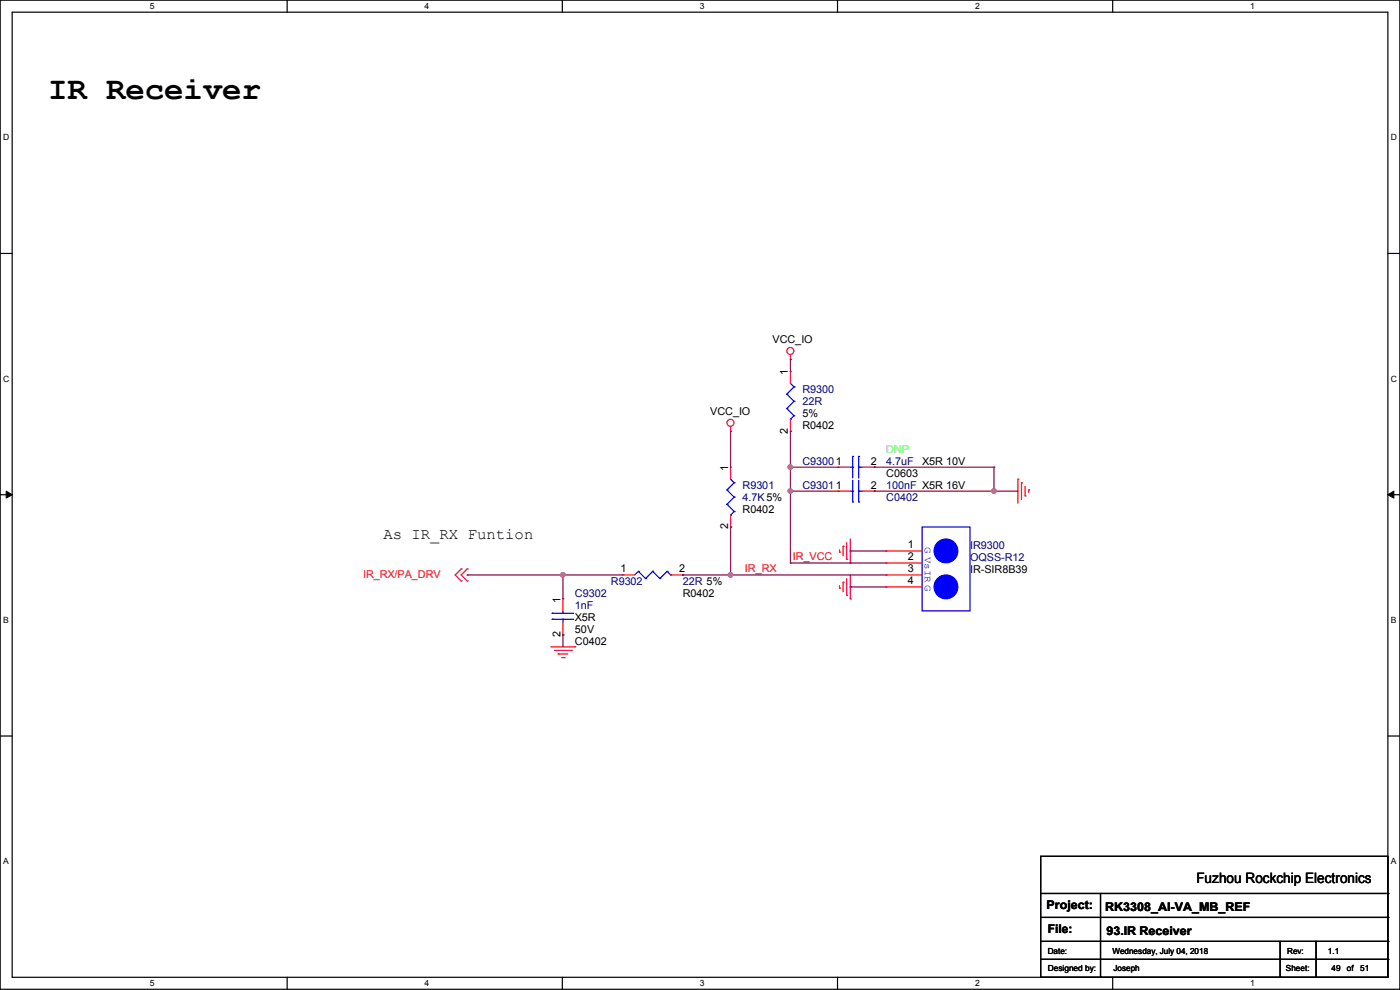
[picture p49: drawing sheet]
<svg xmlns="http://www.w3.org/2000/svg" width="297mm" height="210mm" viewBox="0 0 297 210" stroke-linecap="round" stroke-linejoin="round" font-family="sans-serif">
<defs><g id="words">
<text font-size="6.9" x="10.2" y="21">IR Receiver</text>
<text font-size="3.3" x="81.3" y="114.4">As IR_RX Funtion</text>
<text font-size="3" x="253.8" y="187.2">Fuzhou Rockchip Electronics</text>
<g font-size="2.5">
<text x="222" y="192.9">Project:</text>
<text x="222.3" y="198">File:</text>
<text x="234.5" y="193.2">RK3308_AI-VA_MB_REF</text>
<text x="234.7" y="198.2">93.IR Receiver</text>
</g>
<g font-size="2.3">
<text x="163.9" y="72.7">VCC_IO</text>
<text x="167.1" y="79.5" transform="rotate(-90 167.1 79.5)">1</text>
<text x="150.7" y="88">VCC_IO</text>
<text x="170.2" y="88.5">5%</text>
<text x="167.1" y="92" transform="rotate(-90 167.1 92)">2</text>
<text x="170.2" y="91">R0402</text>
<text x="154.4" y="99.9" transform="rotate(-90 154.4 99.9)">1</text>
<text x="184.7" y="98.6">2</text>
<text x="188" y="101.2">C0603</text>
<text x="195.6" y="98.6">X5R 10V</text>
<text x="184.7" y="103.6">2</text>
<text x="154.4" y="112.3" transform="rotate(-90 154.4 112.3)">2</text>
<text x="157.5" y="108.8">R0402</text>
<text x="192.6" y="116.3">1</text>
<text x="192.6" y="118.9">2</text>
<text x="131.6" y="121.4">1</text>
<text x="144.1" y="121.4">2</text>
<text x="192.6" y="121.4">3</text>
<text x="192.6" y="124">4</text>
<text x="205.8" y="121.5">IR-SIR8B39</text>
<text x="118.9" y="127.8" transform="rotate(-90 118.9 127.8)">1</text>
<text x="122" y="131.7">X5R</text>
<text x="144.8" y="126.6">R0402</text>
<text x="118.9" y="135.2" transform="rotate(-90 118.9 135.2)">2</text>
<text x="122" y="136.7">C0402</text>
<text x="122" y="134.2">50V</text>
</g>
<g font-size="2.3" fill="#000080">
<text x="170.2" y="83.4">R9300</text>
<text x="170.2" y="85.9">22R</text>
<text x="170.2" y="98.6">C93001</text>
<text x="188" y="98.6">4.7uF</text>
<text x="157.5" y="103.7">R9301</text>
<text x="157.5" y="106.3">4.7K5%</text>
<text x="170.2" y="103.7">C93011</text>
<text x="188" y="103.7">100nF X5R 16V</text>
<text x="188" y="106.3">C0402</text>
<text x="205.8" y="116.4">IR9300</text>
<text x="205.8" y="119">OQSS-R12</text>
<text x="129.6" y="124">R9302</text>
<text x="144.8" y="124">22R 5%</text>
<text x="122" y="126.6">C9302</text>
<text x="122" y="129.1">1nF</text>
</g>
<text font-size="2.3" fill="#0f0" x="188" y="96.1">DNP</text>
<g font-size="2.3" fill="#f00">
<text x="168.2" y="118.7">IR_VCC</text>
<text x="77" y="122.5">IR_RX/PA_DRV</text>
<text x="158" y="121.2">IR_RX</text>
</g>
<text font-size="2.1" fill="#00f" x="196.2" y="116.1" transform="rotate(90 196.2 116.1)">G VsIR G</text>
<g font-size="1.8">
<text x="31.8" y="1.9">5</text>
<text x="90.1" y="1.9">4</text>
<text x="148.5" y="1.9">3</text>
<text x="206.8" y="1.9">2</text>
<text x="265.2" y="1.9">1</text>
<text x=".7" y="29.8">D</text>
<text x="295.1" y="29.8">D</text>
<text x=".7" y="80.9">C</text>
<text x="295.1" y="80.9">C</text>
<text x=".7" y="132.1">B</text>
<text x="295.1" y="132.1">B</text>
<text x=".7" y="183.3">A</text>
<text x="295.1" y="183.3">A</text>
<text x="222.3" y="202.3">Date:</text>
<text x="236" y="202.3">Wednesday, July 04, 2018</text>
<text x="273.1" y="202.3">Rev:</text>
<text x="281.7" y="202.3">1.1</text>
<text x="31.8" y="209.2">5</text>
<text x="90.1" y="209.2">4</text>
<text x="148.5" y="209.2">3</text>
<text x="206.8" y="209.2">2</text>
<text x="222.3" y="205.9">Designed by:</text>
<text x="236.2" y="205.9">Joseph</text>
<text x="265.2" y="209.2">1</text>
<text x="272.8" y="205.9">Sheet:</text>
<text x="282.5" y="205.9">49</text>
<text x="285.7" y="205.9">of</text>
<text x="288.6" y="205.9">51</text>
</g>
</g></defs>
<path d="M0 0h297v209.8h-297zM2.6 2.6h291.8v204.7h-291.8z" fill="none" stroke="#000" stroke-width=".25"/>
<g fill="#fff">
<path d="M31.7 .3h1v2h-1z"/>
<path d="M31.7 207.6h1v2h-1z"/>
</g>
<path d="M60.9 0v2.6M60.9 207.3v2.5" fill="none" stroke="#000" stroke-width=".25"/>
<g fill="#fff">
<path d="M90.1 .3h1v2h-1z"/>
<path d="M90.1 207.6h1v2h-1z"/>
</g>
<path d="M119.3 0v2.6M119.3 207.3v2.5" fill="none" stroke="#000" stroke-width=".25"/>
<g fill="#fff">
<path d="M148.5 .3h.9v2h-.9z"/>
<path d="M148.5 207.6h.9v2h-.9z"/>
</g>
<path d="M177.7 0v2.6M177.7 207.3v2.5" fill="none" stroke="#000" stroke-width=".25"/>
<g fill="#fff">
<path d="M206.8 .3h1v2h-1z"/>
<path d="M206.8 207.6h1v2h-1z"/>
</g>
<path d="M236.1 0v2.6M236.1 207.3v2.5" fill="none" stroke="#000" stroke-width=".25"/>
<g fill="#fff">
<path d="M265.2 .3h1v2h-1z"/>
<path d="M265.2 207.6h1v2h-1z"/>
<path d="M.7 28.2h1.2v1.9h-1.2z"/>
<path d="M295.1 28.2h1.2v1.9h-1.2z"/>
<path d="M.7 79.3h1.2v2h-1.2z"/>
<path d="M295.1 79.3h1.2v2h-1.2z"/>
</g>
<path d="M0 53.8h2.6M294.4 53.8h2.6" fill="none" stroke="#000" stroke-width=".25"/>
<g fill="#fff">
<path d="M.7 130.5h1.2v2h-1.2z"/>
<path d="M295.1 130.5h1.1v2h-1.1z"/>
</g>
<path d="M0 104.9h2.6M294.4 104.9h2.6" fill="none" stroke="#000" stroke-width=".25"/>
<path d="M1.3 104.2l1.3 .7-1.3 .8zM294.4 104.9l1.3-.7v1.5z" fill="#000" stroke="#000" stroke-width=".21"/>
<g fill="#fff">
<path d="M.7 181.7h1.2v2h-1.2z"/>
<path d="M295.1 181.7h1.1v2h-1.1z"/>
</g>
<g fill="none" stroke="#000" stroke-width=".25">
<path d="M0 156.1h2.6M294.4 156.1h2.6M220.8 181.7h73.6v25.6h-73.6zM220.8 189.5h73.6M220.8 194.6h73.6M220.8 199.7h73.6M233.5 189.5v17.8M271.6 199.7v7.6M279.2 199.7v7.6M294.4 189.5h.1M294.4 194.6h.1M294.4 199.7h.1"/>
<path d="M220.8 203.5h73.6M233.5 207.3h.1M271.6 207.3h.1M279.2 207.3h.1M294.4 203.5h.1"/>
</g>
<g fill="none" stroke="#f00" stroke-width=".25">
<path d="M167.7 76.2h.1M167.7 78.8h.1M167.7 75.2v1M167.7 78.8v2.5M155 91.5h.1M155 99.1h.1M155 90.5v1M155 99.1v2.5M167.7 91.5h.1M167.7 88.9v2.6M177.8 99.1h.1M177.8 99.1h2.6"/>
<path d="M182.9 99.1h2.6M185.5 99.1h.1M155 111.8h.1M155 109.3v2.5M177.8 104.2h.1M177.8 104.2h2.6M178.1 117.1h.1M178.1 116.6v.5M178.9 115.9h.1M178.9 115.9v2M179.6 118.7h.1M179.6 115.1v3.6"/>
<path d="M180.4 119.4h.1M180.4 114.3v5.1M182.9 104.2h2.6M185.5 104.2h.1M188 116.9h.1M188 119.4h.1M188 116.9h7.6M188 119.4h7.6M215.9 101.6h.1M215.9 101.6v5.1M216.7 102.4h.1M216.7 102.4v3.6"/>
<path d="M217.5 105.2h.1M217.5 103.2v2M218.2 103.9h.1M218.2 103.9v.5M97.8 120.7h.1M97.8 123.2h.1M97.8 120.7l-1.2 1.3 1.2 1.2M99.1 120.7h.1M99.1 123.2h.1M99.1 120.7l-1.3 1.3 1.3 1.2M116.9 137.2h5.1M117.6 138h3.6"/>
<path d="M118.4 138.7h.1M118.4 138.7h2M119.2 139.5h.5M119.4 127h.1M119.4 134.7h.1M119.4 127v2.6M119.4 132.1v2.6M119.7 139.5h.1M121.2 138h.1M122 137.2h.1M132.1 122h.1M132.1 122h2.6"/>
<path d="M142.3 122h2.5M144.8 122h.1M178.1 124.8h.1M178.1 124.2v.6M178.9 123.5h.1M178.9 123.5v2M179.6 126.3h.1M179.6 122.7v3.6M180.4 127h.1M180.4 122v5M188 122h.1M188 124.5h.1"/>
<path d="M188 122h7.6M188 124.5h7.6"/>
<circle cx="167.7" cy="74.4" r=".74"/>
<circle cx="155" cy="89.7" r=".74"/>
</g>
<g fill="none" stroke="#00f" stroke-width=".25">
<path d="M166.9 83.6h.1M166.9 86.7h.1M166.9 83.6l1.5 1.5M166.9 86.7l1.5 1.5M167.7 88.9h.1M167.7 81.3l.7 .8M168.4 82.1h.1M168.4 85.1h.1M168.4 88.2h.1M168.4 88.2l-.7 .7M168.4 82.1l-1.5 1.5M168.4 85.1l-1.5 1.6"/>
<path d="M180.4 99.1h.5M180.9 99.1h.1M180.9 96.8h.1M180.9 96.8v4.6M182.2 96.8h.1M182.2 99.1h.1M182.2 99.1h.7M182.2 96.8v4.6M154.2 103.9h.1M154.2 107h.1M154.2 103.9l1.5 1.6M154.2 107l1.5 1.5"/>
<path d="M155 109.3h.1M155 101.6l.7 .8M155.7 102.4h.1M155.7 105.5h.1M155.7 108.5h.1M155.7 102.4l-1.5 1.5M155.7 105.5l-1.5 1.5M155.7 108.5l-.7 .8M180.4 104.2h.5M180.9 104.2h.1M180.9 106.5h.1M180.9 101.9v4.6"/>
<path d="M182.2 106.5h.1M182.2 104.2h.1M182.2 101.9v4.6M182.2 104.2h.7M195.6 111.8h10.2v17.8h-10.2zM117.1 131.4h.1M117.1 130.1h.1M117.1 131.4h4.6M117.1 130.1h4.6M119.4 130.1h.1M119.4 131.4h.1M119.4 129.6v.5"/>
<path d="M119.4 131.4v.7M135.4 121.2h.1M135.4 121.2l-.7 .8M135.4 121.2l1.5 1.5M136.9 122.7h.1M138.5 121.2h.1M138.5 121.2l-1.6 1.5M138.5 121.2l1.5 1.5M140 122.7h.1M141.5 121.2h.1M141.5 121.2l-1.5 1.5M141.5 121.2l.8 .8"/>
<path d="M142.3 122h.1"/>
</g>
<g fill="#00f" stroke="#00f" stroke-width=".25">
<circle cx="200.7" cy="116.9" r="2.52"/>
<circle cx="200.7" cy="124.5" r="2.52"/>
</g>
<g fill="none" stroke="#800040" stroke-width=".25">
<path d="M167.7 76.2h.1M167.7 76.2v2.6M155 91.5h.1M155 91.5v7.6M167.7 99.1h.1M167.7 91.5h.1M167.7 99.1h10.1M167.7 91.5v27.9M185.5 99.1h.1M185.5 99.1h25.4M210.9 99.1h.1M210.9 99.1v5.1"/>
<path d="M155 111.8h.1M155 111.8v10.2M167.7 104.2h.1M167.7 119.4h.1M167.7 104.2h10.1M167.7 119.4h20.3M180.4 116.9h.1M180.4 116.9h7.6M185.5 104.2h.1M185.5 104.2h30.4M210.9 104.2h.1M99.1 122h.1"/>
<path d="M99.1 122h33M119.4 122h.1M119.4 134.7h.1M119.4 122v5M119.4 134.7v2.5M144.8 122h.1M144.8 122h43.2M155 122h.1M180.4 124.5h.1M180.4 124.5h7.6"/>
</g>
<g fill="#f0f" stroke="#f0f" stroke-width=".25">
<circle cx="119.4" cy="121.9" r=".49"/>
<circle cx="167.7" cy="104.2" r=".49"/>
<circle cx="210.8" cy="104.2" r=".49"/>
<circle cx="167.7" cy="99.1" r=".49"/>
<circle cx="155" cy="121.9" r=".49"/>
</g>
<use href="#words"/>
</svg>
